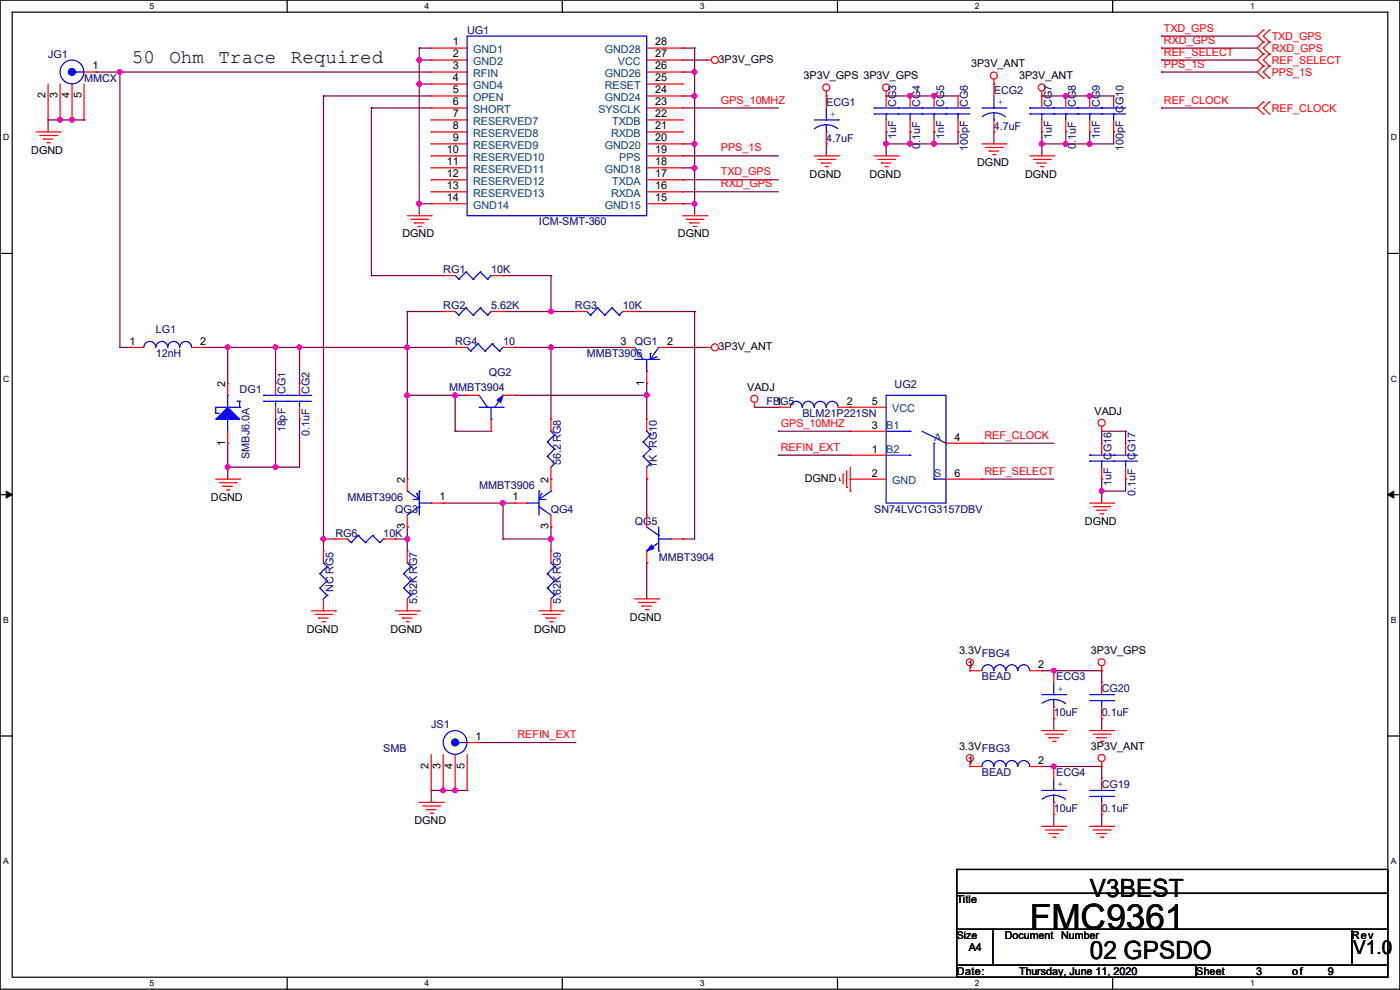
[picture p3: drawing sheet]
<svg xmlns="http://www.w3.org/2000/svg" width="297mm" height="210mm" viewBox="0 0 297 210" stroke-linecap="round" stroke-linejoin="round" font-family="sans-serif">
<defs><g id="words">
<text font-size="7.4" x="218.5" y="197.1">FMC9361</text>
<g font-size="5.3">
<text x="231.2" y="190.2">V3BEST</text>
<text x="231.2" y="203.5">02 GPSDO</text>
</g>
<g font-size="4.1">
<text x="28" y="13.5">50</text>
<text x="35.9" y="13.5">Ohm</text>
<text x="46.4" y="13.5">Trace</text>
<text x="61.7" y="13.5">Required</text>
<text x="287.1" y="202.3">V1.0</text>
</g>
<g font-size="2.3">
<text x="96.1" y="9.7">1</text>
<text x="139" y="9.7">28</text>
<text x="19.6" y="14.7">1</text>
<text x="96.1" y="12.2">2</text>
<text x="96.1" y="14.7">3</text>
<text x="96.1" y="17.3">4</text>
<text x="139" y="17.3">25</text>
<text x="139" y="14.7">26</text>
<text x="139" y="12.2">27</text>
<text x="152.4" y="13.3">3P3V_GPS</text>
<text x="170.5" y="16.8">3P3V_GPS 3P3V_GPS</text>
<text x="206" y="14.3">3P3V_ANT</text>
<text x="216.2" y="16.8">3P3V_ANT</text>
<text x="9.7" y="20.9" transform="rotate(-90 9.7 20.9)">2</text>
<text x="12.2" y="20.9" transform="rotate(-90 12.2 20.9)">3</text>
<text x="14.7" y="20.9" transform="rotate(-90 14.7 20.9)">4</text>
<text x="17.3" y="20.9" transform="rotate(-90 17.3 20.9)">5</text>
<text x="96.1" y="19.8">5</text>
<text x="96.1" y="22.4">6</text>
<text x="139" y="22.4">23</text>
<text x="139" y="19.8">24</text>
<text x="96.1" y="24.9">7</text>
<text x="96.1" y="27.4">8</text>
<text x="96.1" y="30">9</text>
<text x="139" y="30">20</text>
<text x="139" y="27.4">21</text>
<text x="139" y="24.9">22</text>
<text x="6.6" y="32.6">DGND</text>
<text x="94.8" y="32.5">10</text>
<text x="94.8" y="35.1">11</text>
<text x="139" y="35.1">18</text>
<text x="139" y="32.5">19</text>
<text x="207.3" y="35.1">DGND</text>
<text x="94.8" y="37.6">12</text>
<text x="94.8" y="40.1">13</text>
<text x="139" y="40.1">16</text>
<text x="139" y="37.6">17</text>
<text x="171.7" y="37.7">DGND</text>
<text x="184.4" y="37.7">DGND</text>
<text x="217.5" y="37.7">DGND</text>
<text x="94.8" y="42.7">14</text>
<text x="139" y="42.7">15</text>
<text x="85.4" y="50.4">DGND</text>
<text x="143.8" y="50.4">DGND</text>
<text x="27.5" y="73.2">1</text>
<text x="42.5" y="73.2">2</text>
<text x="131.6" y="73.2">3</text>
<text x="141.5" y="73.2">2</text>
<text x="152.4" y="74.3">3P3V_ANT</text>
<text x="47.8" y="82.1" transform="rotate(-90 47.8 82.1)">2</text>
<text x="136.7" y="81.8" transform="rotate(-90 136.7 81.8)">1</text>
<text x="158.5" y="82.9">VADJ</text>
<text x="164.6" y="85.9">1</text>
<text x="179.6" y="85.9">2</text>
<text x="185" y="85.9">5</text>
<text x="232.2" y="88">VADJ</text>
<text x="47.8" y="94.5" transform="rotate(-90 47.8 94.5)">1</text>
<text x="185" y="90.9">3</text>
<text x="202.5" y="93.5">4</text>
<text x="185" y="96">1</text>
<text x="185" y="101.1">2</text>
<text x="202.5" y="101.1">6</text>
<text x="44.7" y="106.3">DGND</text>
<text x="85.9" y="102.4" transform="rotate(-90 85.9 102.4)">2</text>
<text x="93.3" y="106.2">1</text>
<text x="108.8" y="106.2">1</text>
<text x="116.3" y="102.4" transform="rotate(-90 116.3 102.4)">2</text>
<text x="170.7" y="102.2">DGND</text>
<text x="85.9" y="112.3" transform="rotate(-90 85.9 112.3)">3</text>
<text x="116.3" y="112.3" transform="rotate(-90 116.3 112.3)">3</text>
<text x="230.2" y="111.3">DGND</text>
<text x="133.6" y="131.7">DGND</text>
<text x="65.1" y="134.2">DGND</text>
<text x="82.8" y="134.2">DGND</text>
<text x="113.3" y="134.2">DGND</text>
<text x="203.5" y="138.8">3.3VFBG4</text>
<text x="205.3" y="141.7">1</text>
<text x="220.3" y="141.7">2</text>
<text x="231.4" y="138.8">3P3V_GPS</text>
<text x="100.9" y="157">1</text>
<text x="203.5" y="159.1">3.3VFBG3</text>
<text x="231.4" y="159.1">3P3V_ANT</text>
<text x="90.9" y="163.1" transform="rotate(-90 90.9 163.1)">2</text>
<text x="93.5" y="163.1" transform="rotate(-90 93.5 163.1)">3</text>
<text x="96" y="163.1" transform="rotate(-90 96 163.1)">4</text>
<text x="98.6" y="163.1" transform="rotate(-90 98.6 163.1)">5</text>
<text x="205.3" y="162.1">1</text>
<text x="220.3" y="162.1">2</text>
<text x="87.9" y="174.8">DGND</text>
<text x="203" y="191.6">Title</text>
<text x="205.5" y="201.8">A4</text>
<text x="213.1" y="199.2">Document</text>
<text x="225.1" y="199.2">Number</text>
<text x="286.8" y="199.2">Rev</text>
<text x="203" y="206.8">Date:</text>
<text x="216.2" y="206.8">Thursday, June 11, 2020</text>
<text x="253.8" y="206.8">Sheet</text>
<text x="266.5" y="206.8">3</text>
<text x="274.1" y="206.8">of</text>
<text x="281.7" y="206.8">9</text>
</g>
<g font-size="2.3" fill="#000080">
<text x="99.1" y="7.2">UG1</text>
<text x="10.2" y="12.3">JG1</text>
<text x="17.8" y="17.4">MMCX</text>
<text x="175.3" y="22.4">ECG1</text>
<text x="190.1" y="22.6" transform="rotate(-90 190.1 22.6)">CG3</text>
<text x="195.2" y="22.6" transform="rotate(-90 195.2 22.6)">CG4</text>
<text x="200.3" y="22.6" transform="rotate(-90 200.3 22.6)">CG5</text>
<text x="205.4" y="22.6" transform="rotate(-90 205.4 22.6)">CG6</text>
<text x="210.9" y="19.9">ECG2</text>
<text x="223.1" y="22.6" transform="rotate(-90 223.1 22.6)">CG7</text>
<text x="228.2" y="22.6" transform="rotate(-90 228.2 22.6)">CG8</text>
<text x="233.3" y="22.6" transform="rotate(-90 233.3 22.6)">CG9</text>
<text x="238.4" y="23.9" transform="rotate(-90 238.4 23.9)">CG10</text>
<text x="190.1" y="29.5" transform="rotate(-90 190.1 29.5)">1uF</text>
<text x="200.3" y="29.5" transform="rotate(-90 200.3 29.5)">1nF</text>
<text x="210.9" y="27.5">4.7uF</text>
<text x="223.1" y="29.5" transform="rotate(-90 223.1 29.5)">1uF</text>
<text x="233.3" y="29.5" transform="rotate(-90 233.3 29.5)">1nF</text>
<text x="175.3" y="30.1">4.7uF</text>
<text x="195.2" y="31.5" transform="rotate(-90 195.2 31.5)">0.1uF</text>
<text x="205.4" y="32" transform="rotate(-90 205.4 32)">100pF</text>
<text x="228.2" y="31.5" transform="rotate(-90 228.2 31.5)">0.1uF</text>
<text x="238.4" y="32" transform="rotate(-90 238.4 32)">100pF</text>
<text x="114.3" y="47.8">ICM-SMT-360</text>
<text x="94" y="58">RG1</text>
<text x="104.2" y="58">10K</text>
<text x="94" y="65.6">RG2</text>
<text x="104.2" y="65.6">5.62K</text>
<text x="122" y="65.6">RG3</text>
<text x="132.1" y="65.6">10K</text>
<text x="33.1" y="70.7">LG1</text>
<text x="33.1" y="75.8">12nH</text>
<text x="96.6" y="73.2">RG4</text>
<text x="106.7" y="73.2">10</text>
<text x="124.5" y="75.8">MMBT3906</text>
<text x="134.7" y="73.2">QG1</text>
<text x="50.8" y="83.4">DG1</text>
<text x="60.6" y="83.6" transform="rotate(-90 60.6 83.6)">CG1</text>
<text x="65.7" y="83.6" transform="rotate(-90 65.7 83.6)">CG2</text>
<text x="95.3" y="82.9">MMBT3904</text>
<text x="103.7" y="79.8">QG2</text>
<text x="189.8" y="82.4">UG2</text>
<text x="162.6" y="85.9">FBG5</text>
<text x="170.2" y="88.5">BLM21P221SN</text>
<text x="60.6" y="91.7" transform="rotate(-90 60.6 91.7)">18pF</text>
<text x="65.7" y="92.5" transform="rotate(-90 65.7 92.5)">0.1uF</text>
<text x="53" y="97.3" transform="rotate(-90 53 97.3)">SMBJ6.0A</text>
<text x="119" y="98.6" transform="rotate(-90 119 98.6)">56.2RG8</text>
<text x="139.3" y="99.4" transform="rotate(-90 139.3 99.4)">1K RG10</text>
<text x="235.8" y="97.6" transform="rotate(-90 235.8 97.6)">CG16</text>
<text x="240.9" y="97.6" transform="rotate(-90 240.9 97.6)">CG17</text>
<text x="73.7" y="106.3">MMBT3906</text>
<text x="101.6" y="103.7">MMBT3906</text>
<text x="235.8" y="103.2" transform="rotate(-90 235.8 103.2)">1uF</text>
<text x="240.9" y="105.2" transform="rotate(-90 240.9 105.2)">0.1uF</text>
<text x="71.2" y="113.9">RG6</text>
<text x="81.3" y="113.9">10K</text>
<text x="83.9" y="108.8">QG3</text>
<text x="116.9" y="108.8">QG4</text>
<text x="134.7" y="111.3">QG5</text>
<text x="185.5" y="108.8">SN74LVC1G3157DBV</text>
<text x="139.7" y="119">MMBT3904</text>
<text x="70.7" y="125.5" transform="rotate(-90 70.7 125.5)">NC RG5</text>
<text x="88.5" y="128.1" transform="rotate(-90 88.5 128.1)">5.62KRG7</text>
<text x="119" y="128.1" transform="rotate(-90 119 128.1)">5.62KRG9</text>
<text x="208.3" y="144.4">BEAD</text>
<text x="224.1" y="144.4">ECG3</text>
<text x="233.7" y="146.9">CG20</text>
<text x="91.5" y="154.5">JS1</text>
<text x="223.6" y="152">10uF</text>
<text x="233.7" y="152">0.1uF</text>
<text x="81.3" y="159.6">SMB</text>
<text x="208.3" y="164.7">BEAD</text>
<text x="224.1" y="164.7">ECG4</text>
<text x="233.7" y="167.2">CG19</text>
<text x="223.6" y="172.3">10uF</text>
<text x="233.7" y="172.3">0.1uF</text>
</g>
<g font-size="2.3" fill="#004080">
<text x="100.4" y="11.3">GND1</text>
<text x="128.3" y="11.3">GND28</text>
<text x="100.4" y="13.8">GND2</text>
<text x="100.4" y="16.3">RFIN</text>
<text x="128.3" y="16.3">GND26</text>
<text x="131.1" y="13.8">VCC</text>
<text x="100.4" y="18.9">GND4</text>
<text x="100.4" y="21.4">OPEN</text>
<text x="100.4" y="24">SHORT</text>
<text x="127" y="24">SYSCLK</text>
<text x="128.3" y="21.4">GND24</text>
<text x="128.3" y="18.9">RESET</text>
<text x="100.4" y="26.5">RESERVED7</text>
<text x="100.4" y="29">RESERVED8</text>
<text x="129.6" y="29">RXDB</text>
<text x="129.9" y="26.5">TXDB</text>
<text x="100.4" y="31.6">RESERVED9</text>
<text x="100.4" y="34.1">RESERVED10</text>
<text x="128.3" y="31.6">GND20</text>
<text x="131.4" y="34.1">PPS</text>
<text x="100.4" y="36.7">RESERVED11</text>
<text x="100.4" y="39.2">RESERVED12</text>
<text x="100.4" y="41.7">RESERVED13</text>
<text x="128.3" y="36.7">GND18</text>
<text x="129.6" y="41.7">RXDA</text>
<text x="129.9" y="39.2">TXDA</text>
<text x="100.4" y="44.3">GND14</text>
<text x="128.3" y="44.3">GND15</text>
<text x="189.3" y="87.5">VCC</text>
<text x="188" y="91">B1</text>
<text x="198.2" y="93.6">A</text>
<text x="188" y="96.1">B2</text>
<text x="198.2" y="101.2">S</text>
<text x="189.3" y="102.7">GND</text>
</g>
<g font-size="2.3" fill="#f00">
<text x="246.9" y="6.7">TXD_GPS</text>
<text x="246.9" y="9.3">RXD_GPS</text>
<text x="246.9" y="11.8">REF_SELECT</text>
<text x="269.8" y="8.5">TXD_GPS</text>
<text x="269.8" y="11">RXD_GPS</text>
<text x="246.9" y="14.4">PPS_1S</text>
<text x="269.8" y="13.5">REF_SELECT</text>
<text x="269.8" y="16.1">PPS_1S</text>
<text x="153" y="22">GPS_10MHZ</text>
<text x="246.9" y="22">REF_CLOCK</text>
<text x="269.8" y="23.7">REF_CLOCK</text>
<text x="153" y="32.1">PPS_1S</text>
<text x="153" y="37.2">TXD_GPS</text>
<text x="153" y="39.8">RXD_GPS</text>
<text x="165.7" y="95.6">REFIN_EXT</text>
<text x="165.7" y="90.6">GPS_10MHZ</text>
<text x="208.8" y="93.1">REF_CLOCK</text>
<text x="208.8" y="100.7">REF_SELECT</text>
<text x="109.8" y="156.6">REFIN_EXT</text>
</g>
<text font-size="2.2" x="203" y="199.2">Size</text>
<g font-size="2.1" fill="#00f">
<text x="211.6" y="22.3">+</text>
<text x="176.1" y="24.8">+</text>
<text x="224.3" y="146.7">+</text>
<text x="224.3" y="167">+</text>
</g>
<g font-size="1.8">
<text x="31.7" y="1.9">5</text>
<text x="90.1" y="1.9">4</text>
<text x="148.5" y="1.9">3</text>
<text x="206.8" y="1.9">2</text>
<text x="265.2" y="1.9">1</text>
<text x=".7" y="29.8">D</text>
<text x="295.1" y="29.8">D</text>
<text x=".7" y="80.9">C</text>
<text x="295.1" y="80.9">C</text>
<text x=".7" y="132.1">B</text>
<text x="295.1" y="132.1">B</text>
<text x=".7" y="183.3">A</text>
<text x="295.1" y="183.3">A</text>
<text x="31.7" y="209.2">5</text>
<text x="90.1" y="209.2">4</text>
<text x="148.5" y="209.2">3</text>
<text x="206.8" y="209.2">2</text>
<text x="265.2" y="209.2">1</text>
</g>
</g></defs>
<path d="M0 0h297v209.8h-297zM2.6 2.6h291.8v204.7h-291.8z" fill="none" stroke="#000" stroke-width=".25"/>
<g fill="#fff">
<path d="M31.7 .3h1v2h-1z"/>
<path d="M31.7 207.6h1v1.9h-1z"/>
</g>
<path d="M60.9 0v2.6M60.9 207.3v2.5" fill="none" stroke="#000" stroke-width=".25"/>
<g fill="#fff">
<path d="M90.1 .3h1v2h-1z"/>
<path d="M90.1 207.6h1v1.9h-1z"/>
</g>
<path d="M119.3 0v2.6M119.3 207.3v2.5" fill="none" stroke="#000" stroke-width=".25"/>
<g fill="#fff">
<path d="M148.5 .3h.9v2h-.9z"/>
<path d="M148.5 207.6h.9v1.9h-.9z"/>
</g>
<path d="M177.7 0v2.6M177.7 207.3v2.5" fill="none" stroke="#000" stroke-width=".25"/>
<g fill="#fff">
<path d="M206.8 .3h1v2h-1z"/>
<path d="M206.8 207.6h1v1.9h-1z"/>
</g>
<path d="M236.1 0v2.6M236.1 207.3v2.5" fill="none" stroke="#000" stroke-width=".25"/>
<g fill="#fff">
<path d="M265.2 .3h1v2h-1z"/>
<path d="M265.2 207.6h1v1.9h-1z"/>
<path d="M.7 28.2h1.2v1.9h-1.2z"/>
<path d="M295.1 28.2h1.2v1.9h-1.2z"/>
<path d="M.7 79.3h1.2v2h-1.2z"/>
<path d="M295.1 79.3h1.2v2h-1.2z"/>
</g>
<path d="M0 53.8h2.6M294.4 53.8h2.6" fill="none" stroke="#000" stroke-width=".25"/>
<g fill="#fff">
<path d="M.7 130.5h1.2v2h-1.2z"/>
<path d="M295.1 130.5h1.1v2h-1.1z"/>
</g>
<path d="M0 104.9h2.6M294.4 104.9h2.6" fill="none" stroke="#000" stroke-width=".25"/>
<path d="M1.3 104.2l1.3 .7-1.3 .8zM294.4 104.9l1.3-.7v1.5z" fill="#000" stroke="#000" stroke-width=".21"/>
<g fill="#fff">
<path d="M.7 181.7h1.2v2h-1.2z"/>
<path d="M295.1 181.7h1.1v2h-1.1z"/>
</g>
<path d="M0 156.1h2.6M294.4 156.1h2.6M203 184.4h91.4v5.1h-91.4zM203 189.5h91.4v7.6h-91.4zM203 197.1h7.6v7.7h-7.6zM210.6 197.1h76.2v7.7h-76.2zM286.8 197.1h7.6v7.7h-7.6zM203 204.8h50.8v2.5h-50.8zM253.8 204.8h40.6v2.5h-40.6z" fill="none" stroke="#000" stroke-width=".25"/>
<g fill="none" stroke="#800040" stroke-width=".25">
<path d="M20.4 15.3h.1M20.4 15.3h71.1M25.4 15.3h.1M25.4 15.3v58.4M88.9 10.2h.1M88.9 12.7h.1M88.9 17.8h.1M88.9 12.7h2.6M88.9 10.2h2.6M88.9 10.2v35.6M88.9 17.8h2.6M144.8 12.7h.1"/>
<path d="M144.8 15.3h.1M144.8 10.2h.1M144.8 12.7h5.1M144.8 10.2h2.6M144.8 15.3h2.6M147.4 10.2h.1M147.4 15.3h.1M147.4 10.2v35.6M246.4 7.7h.1M246.4 10.2h.1M246.4 12.7h.1M246.4 15.3h.1"/>
<path d="M246.4 12.7h20.3M246.4 10.2h20.3M246.4 15.3h20.3M246.4 7.7h20.3M10.2 25.4h.1M10.2 25.4v2.6M10.2 25.4h7.6M12.7 25.4h.1M15.3 25.4h.1M17.8 25.4h.1M68.6 20.4h.1M68.6 20.4v96.5"/>
<path d="M68.6 20.4h22.9M78.8 22.9h.1M78.8 22.9h12.7M78.8 22.9v35.6M144.8 20.4h.1M144.8 30.5h.1M144.8 35.6h.1M144.8 33.1h.1M144.8 38.1h.1M144.8 22.9h.1M144.8 22.9h20.3M144.8 20.4h2.6"/>
<path d="M144.8 30.5h2.6M144.8 35.6h2.6M144.8 33.1h20.3M144.8 38.1h20.3M147.4 20.4h.1M147.4 30.5h.1M147.4 35.6h.1M175.3 30.5h.1M175.3 30.5v2.6M188 20.4h.1M188 28h.1M188 30.5h.1"/>
<path d="M188 20.4h15.2M188 28v5.1M193.1 20.4h.1M193.1 28h.1M193.1 30.5h.1M193.1 28v2.5M198.2 30.5h.1M198.2 20.4h.1M198.2 28h.1M198.2 28v2.5M203.2 28h.1M203.2 28v2.5h-15.2"/>
<path d="M210.9 28h.1M210.9 28v2.5M221 20.4h.1M221 28h.1M221 30.5h.1M221 20.4h15.3M221 28v5.1M226.1 20.4h.1M226.1 28h.1M226.1 30.5h.1M226.1 28v2.5M231.2 30.5h.1"/>
<path d="M231.2 20.4h.1M231.2 28h.1M231.2 28v2.5M236.3 28h.1M236.3 28v2.5h-15.3M246.4 22.9h.1M246.4 22.9h20.3M78.8 58.5h.1M78.8 58.5h15.2M88.9 43.2h.1M88.9 43.2h2.6M106.7 58.5h.1"/>
<path d="M106.7 58.5h10.2M116.9 58.5h.1M116.9 58.5v7.6M144.8 43.2h.1M144.8 40.7h.1M144.8 43.2h2.6M144.8 40.7h20.3M147.4 43.2h.1M25.4 73.7h.1M25.4 73.7h2.6M43.2 73.7h.1M43.2 73.7h53.4"/>
<path d="M48.3 73.7h.1M48.3 73.7v7.6M58.5 73.7h.1M58.5 73.7v7.6M63.5 73.7h.1M63.5 73.7v7.6M86.4 66.1h.1M86.4 73.7h.1M86.4 66.1h7.6M86.4 66.1v35.5M106.7 66.1h.1M106.7 66.1h15.3"/>
<path d="M109.3 73.7h.1M109.3 73.7h22.8M116.9 73.7h.1M116.9 66.1h.1M116.9 73.7v15.2M134.7 66.1h.1M134.7 66.1h12.7M142.3 73.7h.1M142.3 73.7h7.6M147.4 66.1h.1M147.4 66.1v48.2h-2.6M48.3 94h.1"/>
<path d="M48.3 99.1h.1M48.3 94v7.6M58.5 99.1h.1M58.5 88.9h.1M58.5 88.9v10.2M63.5 88.9h.1M63.5 88.9v10.2h-15.2M86.4 83.9h.1M86.4 83.9h12.7M96.6 83.9h.1M96.6 91.5h.1M96.6 91.5h7.6"/>
<path d="M96.6 83.9v7.6M109.3 83.9h.1M109.3 83.9h27.9M137.2 81.3h.1M137.2 83.9h.1M137.2 81.3v7.6M160.1 86.4h.1M160.1 86.4h5M165.1 96.6h.1M165.1 91.5h.1M165.1 91.5h15.3M165.1 96.6h15.3"/>
<path d="M208.3 94h.1M208.3 94h15.3M233.7 91.5h.1M233.7 91.5h5.1M233.7 91.5v2.5M238.8 91.5h.1M238.8 91.5v2.5M68.6 114.3h.1M68.6 114.3h2.6M83.9 114.3h.1M83.9 114.3h2.5M86.4 114.3h.1"/>
<path d="M86.4 111.8h.1M86.4 111.8v5.1M94 106.7h.1M94 106.7h15.3M106.7 106.7h.1M106.7 114.3h.1M106.7 114.3h10.2M106.7 106.7v7.6M116.9 114.3h.1M116.9 111.8h.1M116.9 111.8v5.1M137.2 101.6h.1"/>
<path d="M137.2 119.4h.1M137.2 101.6v7.7M137.2 119.4v7.6M144.8 114.3h.1M208.3 101.6h.1M208.3 101.6h15.3M233.7 104.2h.1M233.7 101.6h.1M233.7 101.6v5.1M238.8 101.6h.1M238.8 101.6v2.6h-5.1M101.6 157.5h20.4"/>
<path d="M122 157.5h.1M221 142.3h.1M221 142.3h12.7M223.6 152.4h.1M223.6 142.3h.1M223.6 152.4v2.6M233.7 152.4h.1M233.7 142.3h.1M233.7 142.3v2.5M233.7 152.4v2.6M91.5 167.7h.1M91.5 167.7h7.6"/>
<path d="M91.5 167.7v2.5M94 167.7h.1M96.6 167.7h.1M221 162.6h.1M221 162.6h12.7M223.6 172.8h.1M223.6 162.6h.1M223.6 172.8v2.5M233.7 172.8h.1M233.7 162.6h.1M233.7 162.6v2.5M233.7 172.8v2.5"/>
</g>
<g fill="#f0f" stroke="#f0f" stroke-width=".25">
<circle cx="116.9" cy="114.3" r=".49"/>
<circle cx="106.7" cy="106.7" r=".49"/>
<circle cx="88.9" cy="12.7" r=".49"/>
<circle cx="147.3" cy="15.3" r=".49"/>
<circle cx="12.7" cy="25.4" r=".49"/>
<circle cx="147.3" cy="30.5" r=".49"/>
<circle cx="147.3" cy="20.3" r=".49"/>
<circle cx="147.3" cy="35.6" r=".49"/>
<circle cx="147.3" cy="43.2" r=".49"/>
<circle cx="96.5" cy="83.8" r=".49"/>
<circle cx="48.3" cy="73.7" r=".49"/>
<circle cx="116.9" cy="66.1" r=".49"/>
<circle cx="58.4" cy="73.7" r=".49"/>
<circle cx="116.9" cy="73.7" r=".49"/>
<circle cx="86.4" cy="83.8" r=".49"/>
<circle cx="86.4" cy="114.3" r=".49"/>
<circle cx="58.4" cy="99.1" r=".49"/>
<circle cx="68.6" cy="114.3" r=".49"/>
<circle cx="88.9" cy="43.2" r=".49"/>
<circle cx="88.9" cy="17.8" r=".49"/>
<circle cx="48.3" cy="99.1" r=".49"/>
<circle cx="86.4" cy="73.7" r=".49"/>
<circle cx="63.5" cy="73.7" r=".49"/>
<circle cx="137.2" cy="83.8" r=".49"/>
<circle cx="25.4" cy="15.3" r=".49"/>
<circle cx="198.1" cy="20.3" r=".49"/>
<circle cx="193.1" cy="20.3" r=".49"/>
<circle cx="193.1" cy="30.5" r=".49"/>
<circle cx="198.1" cy="30.5" r=".49"/>
<circle cx="188" cy="30.5" r=".49"/>
<circle cx="231.2" cy="20.3" r=".49"/>
<circle cx="226.1" cy="20.3" r=".49"/>
<circle cx="231.2" cy="30.5" r=".49"/>
<circle cx="226.1" cy="30.5" r=".49"/>
<circle cx="221" cy="30.5" r=".49"/>
<circle cx="233.7" cy="104.2" r=".49"/>
<circle cx="15.3" cy="25.4" r=".49"/>
<circle cx="223.5" cy="162.6" r=".49"/>
<circle cx="223.5" cy="142.3" r=".49"/>
<circle cx="94" cy="167.7" r=".49"/>
<circle cx="96.5" cy="167.7" r=".49"/>
</g>
<g fill="none" stroke="#f00" stroke-width=".25">
<path d="M10.2 17.8v7.6M12.7 17.8v7.6M15.3 17.8v7.6M17.8 15.3h2.6M17.8 17.8v7.6M20.4 15.3h.1M91.5 10.2h.1M91.5 12.7h.1M91.5 15.3h.1M91.5 17.8h.1M91.5 12.7h7.6M91.5 10.2h7.6"/>
<path d="M91.5 15.3h7.6M91.5 17.8h7.6M137.2 12.7h7.6M137.2 10.2h7.6M137.2 15.3h7.6M137.2 17.8h7.6M144.8 17.8h.1M144.8 15.3h.1M144.8 12.7h.1M144.8 10.2h.1M149.9 12.7h.1M149.9 12.7h1"/>
<path d="M175.3 19.3v3.6M188 19.3v3.6M210.9 17.8h.1M210.9 16.8v3.6M221 19.3v3.6M268 6.4h.1M268 8.9h.1M268 11.5h.1M268 14h.1M268 16.6h.1M268 6.4l-1.3 1.3 1.3 1.2M268 8.9l-1.3 1.3 1.3 1.3"/>
<path d="M268 11.5l-1.3 1.2 1.3 1.3M268 14l-1.3 1.3 1.3 1.3M269.3 8.9h.1M269.3 6.4h.1M269.3 11.5h.1M269.3 14h.1M269.3 16.6h.1M269.3 6.4l-1.3 1.3 1.3 1.2M269.3 8.9l-1.3 1.3 1.3 1.3M269.3 11.5l-1.3 1.2 1.3 1.3M269.3 14l-1.3 1.3 1.3 1.3M7.7 28h5"/>
<path d="M8.4 28.7h3.6M9.2 29.5h.1M9.2 29.5h2M9.9 30.3h.6M10.2 25.4h.1M10.5 30.3h.1M12 28.7h.1M12.7 28h.1M12.7 25.4h.1M15.3 25.4h.1M17.8 25.4h.1M91.5 20.4h.1"/>
<path d="M91.5 22.9h.1M91.5 25.4h.1M91.5 28h.1M91.5 30.5h.1M91.5 33.1h.1M91.5 35.6h.1M91.5 38.1h.1M91.5 28h7.6M91.5 33.1h7.6M91.5 30.5h7.6M91.5 20.4h7.6M91.5 22.9h7.6"/>
<path d="M91.5 25.4h7.6M91.5 35.6h7.6M91.5 38.1h7.6M137.2 28h7.6M137.2 33.1h7.6M137.2 30.5h7.6M137.2 20.4h7.6M137.2 22.9h7.6M137.2 25.4h7.6M137.2 35.6h7.6M137.2 38.1h7.6M144.8 38.1h.1"/>
<path d="M144.8 35.6h.1M144.8 33.1h.1M144.8 30.5h.1M144.8 28h.1M144.8 25.4h.1M144.8 22.9h.1M144.8 20.4h.1M172.8 33.1h5M173.5 33.8h3.6M174.3 34.6h.1M174.3 34.6h2M175 35.3h.6"/>
<path d="M175.3 20.4h.1M175.3 30.5h.1M175.3 28v2.5M175.6 35.3h.1M177.1 33.8h.1M177.8 33.1h.1M185.5 33.1h5M186.2 33.8h3.6M187 34.6h.1M187 34.6h2M187.7 35.3h.6M188 20.4h.1"/>
<path d="M188 28h.1M188 25.4v2.6M188.3 35.3h.1M189.8 33.8h.1M190.5 33.1h.1M193.1 20.4h.1M193.1 28h.1M193.1 20.4v2.5M193.1 25.4v2.6M198.2 20.4h.1M198.2 28h.1M198.2 20.4v2.5"/>
<path d="M198.2 25.4v2.6M203.2 20.4h.1M203.2 28h.1M203.2 20.4v2.5M203.2 25.4v2.6M208.3 30.5h5.1M209.1 31.3h3.5M209.8 32h.1M209.8 32h2.1M210.6 32.8h.5M210.9 28h.1M210.9 25.4v2.6"/>
<path d="M211.1 32.8h.1M212.6 31.3h.1M213.4 30.5h.1M218.5 33.1h5.1M219.2 33.8h3.6M220 34.6h.1M220 34.6h2M220.8 35.3h.5M221 20.4h.1M221 28h.1M221 25.4v2.6M221.3 35.3h.1"/>
<path d="M222.8 33.8h.1M223.6 33.1h.1M226.1 20.4h.1M226.1 28h.1M226.1 20.4v2.5M226.1 25.4v2.6M231.2 20.4h.1M231.2 28h.1M231.2 20.4v2.5M231.2 25.4v2.6M236.3 20.4h.1M236.3 28h.1"/>
<path d="M236.3 20.4v2.5M236.3 25.4v2.6M268 21.6h.1M268 24.2h.1M268 21.6l-1.3 1.3 1.3 1.3M269.3 24.2h.1M269.3 21.6h.1M269.3 21.6l-1.3 1.3 1.3 1.3M86.4 45.8h5.1M87.2 46.5h3.5M87.9 47.3h.1M87.9 47.3h2.1"/>
<path d="M88.7 48h.5M89.2 48h.1M90.7 46.5h.1M91.5 45.8h.1M91.5 40.7h.1M91.5 43.2h.1M91.5 40.7h7.6M91.5 43.2h7.6M94 58.5h.1M94 58.5h2.6M104.2 58.5h2.5M106.7 58.5h.1"/>
<path d="M137.2 40.7h7.6M137.2 43.2h7.6M144.8 43.2h.1M144.8 40.7h.1M144.8 45.8h5.1M145.6 46.5h3.5M146.3 47.3h.1M146.3 47.3h2.1M147.1 48h.5M147.6 48h.1M149.1 46.5h.1M149.9 45.8h.1"/>
<path d="M28 73.7h.1M28 73.7h2.5M40.7 73.7h2.5M43.2 73.7h.1M94 66.1h.1M94 66.1h2.6M96.6 73.7h.1M96.6 73.7h2.5M104.2 66.1h2.5M106.7 66.1h.1M106.7 73.7h2.6M109.3 73.7h.1"/>
<path d="M122 66.1h.1M122 66.1h2.5M132.1 73.7h.1M132.1 73.7h2.6M132.1 66.1h2.6M134.7 66.1h.1M137.2 78.8v2.5M139.7 73.7h2.6M142.3 73.7h.1M149.9 73.7h.1M149.9 73.7h1M48.3 94h.1"/>
<path d="M48.3 81.3h.1M48.3 81.3v2.6M48.3 91.5v2.5M58.5 81.3h.1M58.5 88.9h.1M58.5 81.3v2.6M58.5 86.4v2.5M63.5 81.3h.1M63.5 88.9h.1M63.5 81.3v2.6M63.5 86.4v2.5M99.1 83.9h.1"/>
<path d="M99.1 83.9h2.5M104.2 91.5h.1M104.2 88.9v2.6M106.7 83.9h2.6M109.3 83.9h.1M116.9 88.9h.1M116.9 88.9v2.6M116.9 99.1v5.1M137.2 81.3h.1M137.2 88.9h.1M137.2 88.9v2.6M137.2 99.1v2.5"/>
<path d="M160.1 86.4h.1M160.1 85.4v1M165.1 86.4h.1M165.1 86.4h2.6M177.8 86.4h10.2M179.6 99.9v3.5M180.4 86.4h.1M180.4 96.6h.1M180.4 91.5h.1M180.4 99.1v5.1M180.4 96.6h7.6M180.4 91.5h7.6"/>
<path d="M200.7 94h7.6M208.3 94h.1M233.7 91.5h.1M233.7 94h.1M233.7 90.5v1M233.7 94v2.6M233.7 99.1v2.5M238.8 94h.1M238.8 94v2.6M238.8 99.1v2.5M45.8 101.6h5M46.5 102.4h3.6"/>
<path d="M47.3 103.2h.1M47.3 103.2h2M48 103.9h.6M48.6 103.9h.1M50.1 102.4h.1M50.8 101.6h.1M68.6 116.9h.1M68.6 116.9v2.5M71.2 114.3h.1M71.2 114.3h2.5M81.3 114.3h2.6M83.9 114.3h.1"/>
<path d="M86.4 116.9h.1M86.4 111.8h.1M86.4 101.6h.1M86.4 101.6v2.6M86.4 109.3v2.5M86.4 116.9v2.5M91.5 106.7h2.5M94 106.7h.1M109.3 106.7h.1M109.3 106.7h2.5M116.9 101.6h.1M116.9 111.8h.1"/>
<path d="M116.9 116.9h.1M116.9 109.3v2.5M116.9 116.9v2.5M137.2 101.6h.1M137.2 109.3h.1M137.2 119.4h.1M137.2 109.3v2.5M137.2 116.9v2.5M142.3 114.3h2.5M144.8 114.3h.1M178.1 101.9h.1M178.1 101.4v.5"/>
<path d="M178.9 100.6h.1M178.9 100.6v2.1M179.6 103.4h.1M180.4 104.2h.1M180.4 101.6h.1M180.4 101.6h7.6M200.7 101.6h7.6M208.3 101.6h.1M231.2 106.7h5.1M231.9 107.5h3.6M232.7 108.2h.1M232.7 108.2h2"/>
<path d="M233.5 109h.5M233.7 101.6h.1M234 109h.1M235.5 107.5h.1M236.3 106.7h.1M238.8 101.6h.1M66.1 129.6h5.1M66.8 130.3h3.6M67.6 131.1h.1M67.6 131.1h2M68.4 131.9h.5M68.6 129.6h.1"/>
<path d="M68.6 127v2.6M68.9 131.9h.1M70.4 130.3h.1M71.2 129.6h.1M83.9 129.6h5M84.6 130.3h3.6M85.4 131.1h.1M85.4 131.1h2M86.1 131.9h.6M86.4 129.6h.1M86.4 127v2.6M86.7 131.9h.1"/>
<path d="M88.2 130.3h.1M88.9 129.6h.1M114.3 129.6h5.1M115.1 130.3h3.6M115.9 131.1h.1M115.9 131.1h2M116.6 131.9h.5M116.9 129.6h.1M116.9 127v2.6M117.1 131.9h.1M118.7 130.3h.1M119.4 129.6h.1"/>
<path d="M134.7 127h5M135.4 127.8h3.6M136.2 128.6h.1M136.2 128.6h2M136.9 129.3h.6M137.5 129.3h.1M139 127.8h.1M139.7 127h.1M99.1 157.5h2.5M101.6 157.5h.1M205.8 142.3h.1M205.8 141.3v1"/>
<path d="M205.8 142.3h2.5M218.5 142.3h2.5M221 142.3h.1M221 155h5.1M221.8 155.7h3.5M222.5 156.5h.1M222.5 156.5h2.1M223.3 157.3h.5M223.6 142.3h.1M223.6 152.4h.1M223.6 142.3v2.5M223.6 149.9v2.5"/>
<path d="M223.8 157.3h.1M225.3 155.7h.1M226.1 155h.1M231.2 155h5.1M231.9 155.7h3.6M232.7 156.5h.1M232.7 156.5h2M233.5 157.3h.5M233.7 142.3h.1M233.7 144.8h.1M233.7 152.4h.1M233.7 141.3v1"/>
<path d="M233.7 144.8v2.6M233.7 149.9v2.5M234 157.3h.1M235.5 155.7h.1M236.3 155h.1M88.9 170.2h5.1M89.7 171h3.6M90.5 171.7h.1M90.5 171.7h2M91.2 172.5h.5M91.5 167.7h.1M91.5 160.1v7.6"/>
<path d="M91.7 172.5h.1M93.3 171h.1M94 170.2h.1M94 167.7h.1M94 160.1v7.6M96.6 167.7h.1M96.6 160.1v7.6M99.1 167.7h.1M99.1 160.1v7.6M205.8 162.6h.1M205.8 161.6v1M205.8 162.6h2.5"/>
<path d="M218.5 162.6h2.5M221 162.6h.1M221 175.3h5.1M221.8 176.1h3.5M222.5 176.8h.1M222.5 176.8h2.1M223.3 177.6h.5M223.6 162.6h.1M223.6 172.8h.1M223.6 162.6v2.5M223.6 170.2v2.6M223.8 177.6h.1"/>
<path d="M225.3 176.1h.1M226.1 175.3h.1M231.2 175.3h5.1M231.9 176.1h3.6M232.7 176.8h.1M232.7 176.8h2M233.5 177.6h.5M233.7 162.6h.1M233.7 165.1h.1M233.7 172.8h.1M233.7 161.6v1M233.7 165.1v2.6"/>
<path d="M233.7 170.2v2.6M234 177.6h.1M235.5 176.1h.1M236.3 175.3h.1"/>
<circle cx="151.7" cy="12.7" r=".74"/>
<circle cx="175.3" cy="18.6" r=".74"/>
<circle cx="188" cy="18.6" r=".74"/>
<circle cx="210.8" cy="16" r=".74"/>
<circle cx="221" cy="18.6" r=".74"/>
<circle cx="151.7" cy="73.7" r=".74"/>
<circle cx="160" cy="84.6" r=".74"/>
<circle cx="233.7" cy="89.7" r=".74"/>
<circle cx="205.8" cy="140.5" r=".74"/>
<circle cx="233.7" cy="140.5" r=".74"/>
<circle cx="205.8" cy="160.8" r=".74"/>
<circle cx="233.7" cy="160.8" r=".74"/>
</g>
<g fill="none" stroke="#00f" stroke-width=".25">
<path d="M16 15.3h.1M16 15.3h1.8M99.1 7.7h38.1v38.1h-38.1zM172.8 25.4h5M175.3 28h.1M175.3 25.4h.1M175.3 26.5l1.6 .3 .9 .5M175.3 26.5l-1.1 .1-1.4 .7M175.3 22.9v2.5M175.3 26.5v1.5M177.8 25.4h.1M185.5 22.9h.1"/>
<path d="M185.5 24.2h.1M185.5 22.9h20.3M185.5 24.2h20.3M188 24.2h.1M188 24.2v1.2M190.5 22.9h.1M190.5 24.2h.1M193.1 24.2h.1M193.1 24.2v1.2M195.6 22.9h.1M195.6 24.2h.1M198.2 24.2h.1"/>
<path d="M198.2 24.2v1.2M200.7 22.9h.1M200.7 24.2h.1M203.2 24.2h.1M203.2 24.2v1.2M208.3 22.9h5.1M210.9 25.4h.1M210.9 22.9h.1M210.9 23.9l1.5 .3 .9 .6M210.9 23.9l-1.1 .2-1.4 .7M210.9 20.4v2.5M210.9 23.9v1.5"/>
<path d="M213.4 22.9h.1M218.5 22.9h.1M218.5 24.2h.1M218.5 22.9h20.3M218.5 24.2h20.3M221 24.2h.1M221 24.2v1.2M223.6 22.9h.1M223.6 24.2h.1M226.1 24.2h.1M226.1 24.2v1.2M228.6 22.9h.1"/>
<path d="M228.6 24.2h.1M231.2 24.2h.1M231.2 24.2v1.2M233.7 22.9h.1M233.7 24.2h.1M236.3 24.2h.1M236.3 24.2v1.2M96.6 58.5l.7 .7M97.3 59.2h.1M98.8 57.7h.1M98.8 57.7l-1.5 1.5M98.8 57.7l1.6 1.5"/>
<path d="M100.4 59.2h.1M101.9 57.7h.1M101.9 57.7l-1.5 1.5M101.9 57.7l1.5 1.5M103.4 59.2h.1M104.2 58.5h.1M104.2 58.5l-.8 .7M35.6 73.7a1.27 1.27 0 0 0-1.3-1.3 1.27 1.27 0 0 0-1.3 1.3 1.25 1.25 0 0 0-1.2-1.3 1.25 1.25 0 0 0-1.3 1.3M38.1 73.7a1.25 1.25 0 0 0-1.2-1.3 1.25 1.25 0 0 0-1.3 1.3M40.6 73.7a1.25 1.25 0 0 0-1.2-1.3 1.25 1.25 0 0 0-1.3 1.3M96.6 66.1l.7 .7M97.3 66.8h.1"/>
<path d="M98.8 65.3h.1M98.8 65.3l-1.5 1.5M98.8 65.3l1.6 1.5M99.1 73.7l.8 .8M99.9 74.5h.1M100.4 66.8h.1M101.4 72.9h.1M101.4 72.9l-1.5 1.6M101.4 72.9l1.5 1.6M101.9 65.3h.1M101.9 65.3l-1.5 1.5M101.9 65.3l1.5 1.5"/>
<path d="M102.9 74.5h.1M103.4 66.8h.1M104.2 66.1h.1M104.2 66.1l-.8 .7M104.4 72.9h.1M104.4 72.9l-1.5 1.6M104.4 72.9l1.6 1.6M106 74.5h.1M106.7 73.7h.1M106.7 73.7l-.7 .8M124.5 66.1l.8 .7M125.3 66.8h.1"/>
<path d="M126.8 65.3h.1M126.8 65.3l-1.5 1.5M126.8 65.3l1.5 1.5M128.3 66.8h.1M129.8 65.3h.1M129.8 65.3l-1.5 1.5M129.8 65.3l1.6 1.5M131.4 66.8h.1M132.1 66.1h.1M132.1 66.1l-.7 .7M134.7 73.7l1.7 2.5M134.7 76.2h5"/>
<path d="M136.4 76.2h.1M137.2 78.8h.1M137.2 76.2v2.6M138 75h.1M138 75v1.2M139.2 75.7h.1M139.2 75.7l-1.2 .5M139.7 73.7h.1M139.7 76.2h.1M139.7 73.7l-1.7 2.5M45.8 87.7h.1M45.8 87.7h.5"/>
<path d="M46.3 87.7h.1M48.3 88.9h.1M48.3 83.9h.1M48.3 83.9v2.5M48.3 88.9v2.6M50.3 85.1h.1M50.3 85.1h.5M50.8 86.4h.1M50.8 85.1h.1M50.8 86.4h-5v1.3M50.8 85.1v1.3M55.9 83.9h.1"/>
<path d="M55.9 85.1h.1M55.9 83.9h10.2M55.9 85.1h10.2M58.5 85.1h.1M58.5 85.1v1.3M61 83.9h.1M61 85.1h.1M63.5 85.1h.1M63.5 85.1v1.3M101.6 83.9l1.8 2.5M101.6 86.4h5.1M103.4 86.4h.1"/>
<path d="M104.2 88.9h.1M104.2 86.4v2.5M106.7 83.9h.1M106.7 86.4h.1M106.7 83.9l-1.8 2.5M116.1 96.8h.1M116.1 93.8h.1M116.1 96.8l1.5 1.5M116.1 93.8l1.5 1.5M116.9 91.5h.1M116.9 91.5l.7 .7M117.6 98.3h.1"/>
<path d="M117.6 95.3h.1M117.6 92.2h.1M117.6 98.3l-.7 .8M117.6 95.3l-1.5 1.5M117.6 92.2l-1.5 1.6M136.4 96.8h.1M136.4 93.8h.1M136.4 96.8l1.6 1.5M136.4 93.8l1.6 1.5M137.2 91.5h.1M137.2 91.5l.8 .7M138 98.3h.1"/>
<path d="M138 95.3h.1M138 92.2h.1M138 98.3l-.8 .8M138 95.3l-1.6 1.5M138 92.2l-1.6 1.6M175.3 86.4a1.27 1.27 0 0 0-1.3-1.3 1.27 1.27 0 0 0-1.3 1.3 1.27 1.27 0 0 0-1.2-1.3 1.27 1.27 0 0 0-1.3 1.3 1.25 1.25 0 0 0-1.3-1.3 1.25 1.25 0 0 0-1.2 1.3M177.8 86.4a1.25 1.25 0 0 0-1.2-1.3 1.25 1.25 0 0 0-1.3 1.3M188 83.9h12.7v22.8h-12.7zM188 96.6h5.1M188 91.5h5.1M193.1 91.5h.1M193.1 96.6h.1"/>
<path d="M195.6 91.5l5.1 2.5M198.2 94h.1M198.2 94v7.6M200.7 94h.1M231.2 96.6h.1M231.2 97.8h.1M231.2 96.6h10.1M231.2 97.8h10.1M233.7 97.8h.1M233.7 97.8v1.3M236.3 96.6h.1M236.3 97.8h.1"/>
<path d="M238.8 97.8h.1M238.8 97.8v1.3M68.6 119.4h.1M68.6 119.4l.8 .8M73.7 114.3l.8 .8M74.5 115.1h.1M76 113.6h.1M76 113.6l-1.5 1.5M76 113.6l1.5 1.5M77.5 115.1h.1M79 113.6h.1M79 113.6l-1.5 1.5"/>
<path d="M79 113.6l1.6 1.5M80.6 115.1h.1M81.3 114.3h.1M81.3 114.3l-.7 .8M86.4 119.4h.1M86.4 104.2h.1M86.4 119.4l.8 .8M86.4 104.2l2.5 1.8M87.7 106h.1M87.7 106h1.2M88.4 104.7h.1M88.4 104.7l.5 1.3"/>
<path d="M88.9 107.5h.1M88.9 104.2h.1M88.9 107.5l-2.5 1.8M88.9 104.2v5.1M88.9 106.7h2.6M91.5 106.7h.1M111.8 106.7h.1M111.8 106.7h2.5M114.3 107.5h.1M114.3 104.2h.1M114.3 106h1.3M114.3 107.5l2.6 1.8"/>
<path d="M114.3 104.2v5.1M114.9 104.7h.1M114.9 104.7l-.6 1.3M115.6 106h.1M116.9 104.2h.1M116.9 119.4h.1M116.9 104.2l-2.6 1.8M116.9 119.4l.7 .8M137.2 116.9h.1M137.2 111.8l2.5 1.8M139.7 113.6h.1M139.7 116.9h.1"/>
<path d="M139.7 115.1l-2.5 1.8M139.7 111.8v5.1M139.7 114.3h2.6M142.3 114.3h.1M198.2 101.6h.1M198.2 101.6h2.5M67.9 124.8h.1M67.9 121.7h.1M67.9 124.8l1.5 1.5M67.9 121.7l1.5 1.5M69.4 126.3h.1M69.4 123.2h.1"/>
<path d="M69.4 120.2h.1M69.4 126.3l-.8 .7M69.4 123.2l-1.5 1.6M69.4 120.2l-1.5 1.5M85.6 124.8h.1M85.6 121.7h.1M85.6 124.8l1.6 1.5M85.6 121.7l1.6 1.5M87.2 126.3h.1M87.2 123.2h.1M87.2 120.2h.1M87.2 126.3l-.8 .7"/>
<path d="M87.2 123.2l-1.6 1.6M87.2 120.2l-1.6 1.5M116.1 124.8h.1M116.1 121.7h.1M116.1 124.8l1.5 1.5M116.1 121.7l1.5 1.5M117.6 126.3h.1M117.6 123.2h.1M117.6 120.2h.1M117.6 126.3l-.7 .7M117.6 123.2l-1.5 1.6M117.6 120.2l-1.5 1.5"/>
<path d="M97.3 157.5h.1M97.3 157.5h1.8M210.8 142.3a1.25 1.25 0 0 0-1.2-1.3 1.25 1.25 0 0 0-1.3 1.3M213.4 142.3a1.25 1.25 0 0 0-1.3-1.3 1.25 1.25 0 0 0-1.2 1.3M218.4 142.3a1.27 1.27 0 0 0-1.2-1.3 1.27 1.27 0 0 0-1.3 1.3 1.25 1.25 0 0 0-1.2-1.3 1.25 1.25 0 0 0-1.3 1.3M221 147.4h5.1M223.6 149.9h.1M223.6 147.4h.1M223.6 148.4l1.5 .3 .9 .5M223.6 148.4l-1.1 .1-1.4 .7M223.6 144.8v2.6M223.6 148.4v1.5"/>
<path d="M226.1 147.4h.1M231.2 147.4h5.1M231.2 148.6h5.1M233.7 148.6h.1M233.7 148.6v1.3M236.3 147.4h.1M236.3 148.6h.1M210.8 162.6a1.25 1.25 0 0 0-1.2-1.3 1.25 1.25 0 0 0-1.3 1.3M213.4 162.6a1.25 1.25 0 0 0-1.3-1.3 1.25 1.25 0 0 0-1.2 1.3M218.4 162.6a1.27 1.27 0 0 0-1.2-1.3 1.27 1.27 0 0 0-1.3 1.3 1.25 1.25 0 0 0-1.2-1.3 1.25 1.25 0 0 0-1.3 1.3M221 167.7h5.1M223.6 170.2h.1"/>
<path d="M223.6 167.7h.1M223.6 168.7l1.5 .3 .9 .6M223.6 168.7l-1.1 .1-1.4 .7M223.6 165.1v2.6M223.6 168.7v1.5M226.1 167.7h.1M231.2 167.7h5.1M231.2 169h5.1M233.7 169h.1M233.7 169v1.2M236.3 167.7h.1M236.3 169h.1"/>
<circle cx="15.3" cy="15.3" r="2.52"/>
<circle cx="96.5" cy="157.5" r="2.52"/>
</g>
<g fill="#00f" stroke="#00f" stroke-width=".25">
<path d="M105.5 84.9l1.2-1-.5 1.5z"/>
<path d="M48.3 86.4l2.5 2.5h-5z"/>
<path d="M138.2 115.6l.5 .8-1.5 .5z"/>
<circle cx="96.5" cy="157.5" r=".74"/>
<circle cx="15.3" cy="15.3" r=".74"/>
</g>
<use href="#words"/>
</svg>
